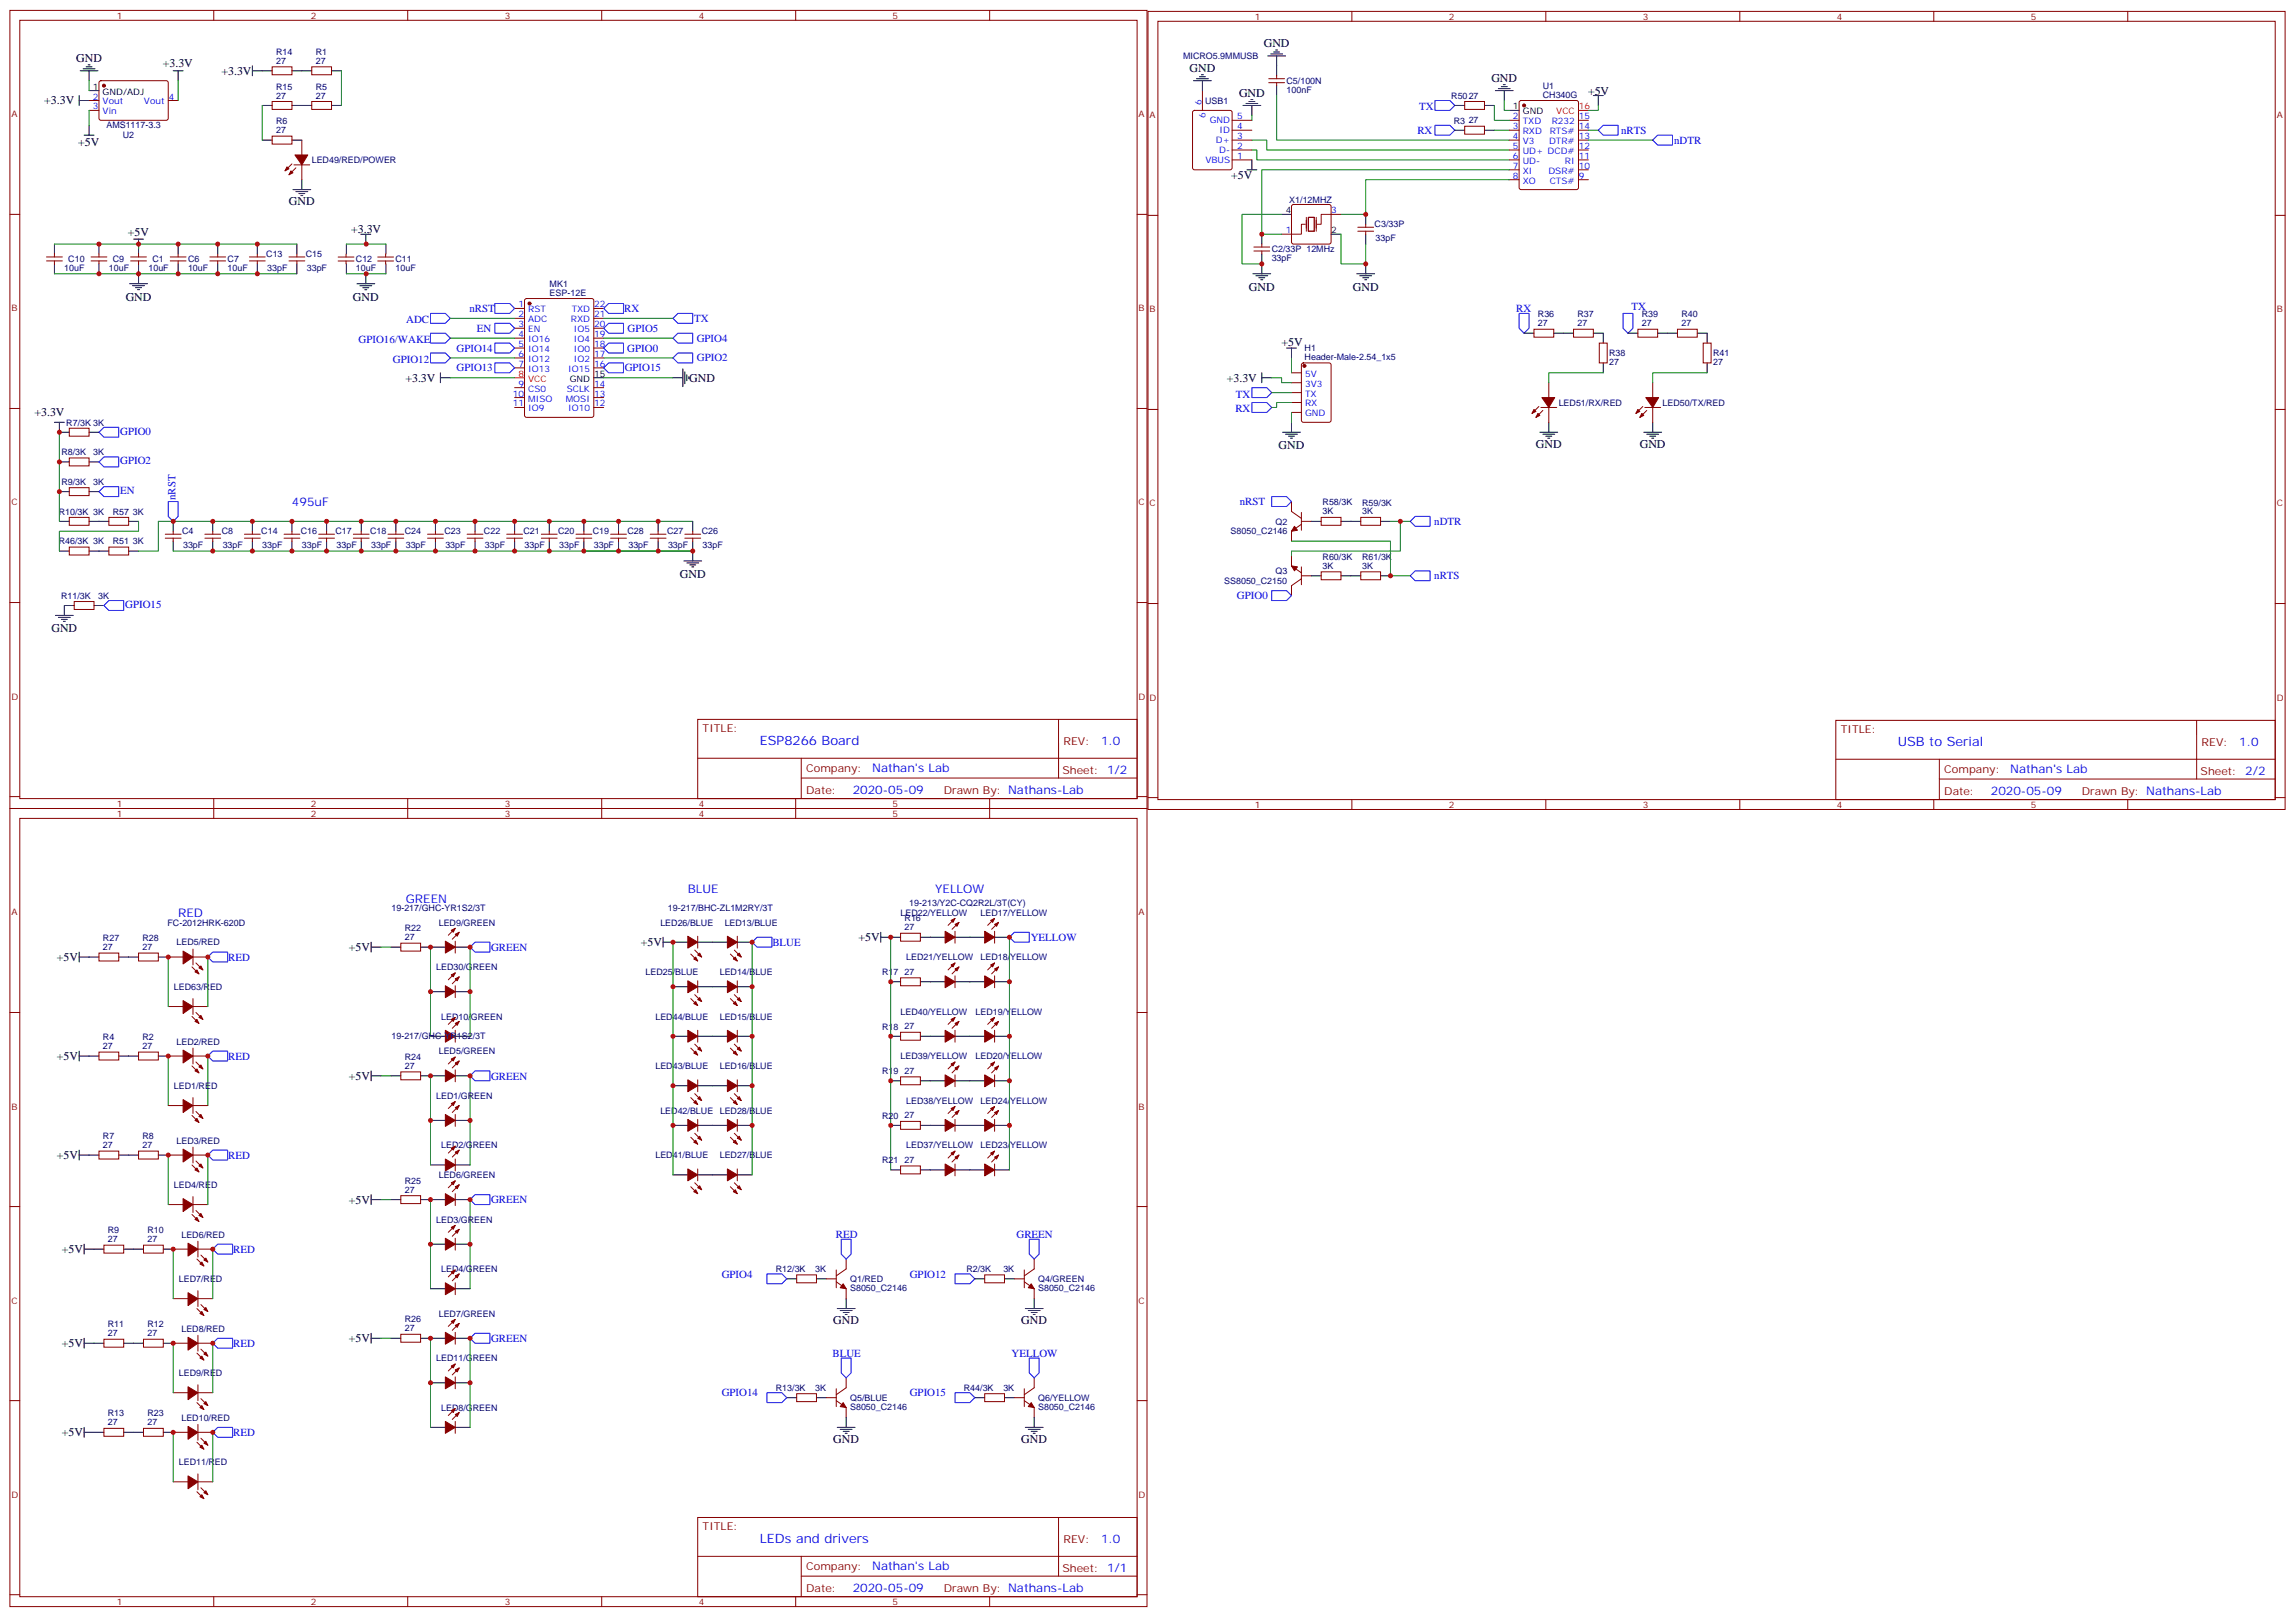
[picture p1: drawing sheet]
<svg xmlns="http://www.w3.org/2000/svg" width="818mm" height="576mm" viewBox="0 0 818 576" stroke-linecap="round" stroke-linejoin="round" font-family="sans-serif">
<defs><g id="words">
<g font-size="4.6" fill="#00f">
<text x="270.8" y="265.3">ESP8266 Board</text>
<text x="676.5" y="265.7">USB to Serial</text>
<text x="270.8" y="549.7">LEDs and drivers</text>
</g>
<g font-size="4.2">
<text x="450.5" y="16.7">GND</text>
<text x="27.2" y="22">GND</text>
<text x="58" y="24">+3.3V</text>
<text x="78.9" y="26.6">+3.3V</text>
<text x="424" y="25.6">GND</text>
<text x="531.6" y="29.1">GND</text>
<text x="441.7" y="34.4">GND</text>
<text x="566.1" y="33.7">+5V</text>
<text x="15.7" y="37.2">+3.3V</text>
<text x="27.9" y="52">+5V</text>
<text x="438.9" y="63.7">+5V</text>
<text x="103" y="73.2">GND</text>
<text x="125.2" y="83.1">+3.3V</text>
<text x="45.6" y="84.1">+5V</text>
<text x="44.8" y="107.2">GND</text>
<text x="125.8" y="107.2">GND</text>
<text x="445.2" y="103.5">GND</text>
<text x="482.2" y="103.5">GND</text>
<text x="456.8" y="123.3">+5V</text>
<text x="144.5" y="136">+3.3V</text>
<text x="245.7" y="136">GND</text>
<text x="437.3" y="136">+3.3V</text>
<text x="12.3" y="148.4">+3.3V</text>
<text x="455.8" y="160.1">GND</text>
<text x="547.5" y="159.6">GND</text>
<text x="584.6" y="159.6">GND</text>
<text x="242.4" y="205.9">GND</text>
<text x="18.3" y="225.3">GND</text>
<text x="306" y="335.3">+5V</text>
<text x="124.3" y="338.8">+5V</text>
<text x="228.4" y="337.1">+5V</text>
<text x="20.3" y="342.3">+5V</text>
<text x="20.3" y="377.6">+5V</text>
<text x="124.3" y="384.7">+5V</text>
<text x="20.3" y="412.9">+5V</text>
<text x="124.3" y="428.8">+5V</text>
<text x="22" y="446.4">+5V</text>
<text x="297" y="471.8">GND</text>
<text x="364.1" y="471.8">GND</text>
<text x="22" y="479.9">+5V</text>
<text x="124.3" y="478.2">+5V</text>
<text x="22" y="511.7">+5V</text>
<text x="297" y="514.2">GND</text>
<text x="364.1" y="514.2">GND</text>
</g>
<g font-size="4.2" fill="#00f">
<text x="104.1" y="180.4">495uF</text>
<text x="392.5" y="265.6">1.0</text>
<text x="798.2" y="265.9">1.0</text>
<text x="310.9" y="275.1">Nathan's Lab</text>
<text x="716.6" y="275.5">Nathan's Lab</text>
<text x="304" y="282.9">2020-05-09</text>
<text x="709.7" y="283.3">2020-05-09</text>
<text x="144.6" y="321.6">GREEN</text>
<text x="245.2" y="318">BLUE</text>
<text x="333.4" y="318">YELLOW</text>
<text x="63.5" y="326.8">RED</text>
<text x="392.5" y="549.9">1.0</text>
<text x="310.9" y="559.5">Nathan's Lab</text>
<text x="304" y="567.3">2020-05-09</text>
</g>
<g font-size="3.9" fill="#00f">
<text x="505.8" y="39.3">TX</text>
<text x="505.2" y="47.7">RX</text>
<text x="577.9" y="47.6">nRTS</text>
<text x="596.8" y="51.2">nDTR</text>
<text x="167.4" y="111.2">nRST</text>
<text x="222.5" y="111.1">RX</text>
<text x="540.5" y="111.1">RX</text>
<text x="581.6" y="110.6">TX</text>
<text x="144.8" y="115.2">ADC</text>
<text x="170" y="118.2">EN</text>
<text x="223.7" y="118.2">GPIO5</text>
<text x="247.4" y="114.7">TX</text>
<text x="127.8" y="122.2">GPIO16/WAKE</text>
<text x="162.7" y="125.3">GPIO14</text>
<text x="223.6" y="125.3">GPIO0</text>
<text x="248.4" y="121.7">GPIO4</text>
<text x="140" y="129.3">GPIO12</text>
<text x="248.4" y="128.8">GPIO2</text>
<text x="162.7" y="132.3">GPIO13</text>
<text x="222.7" y="132.3">GPIO15</text>
<text x="440.6" y="141.6">TX</text>
<text x="440.4" y="146.9">RX</text>
<text x="42.9" y="154.8">GPIO0</text>
<text x="42.9" y="165.4">GPIO2</text>
<text x="42.9" y="176">EN</text>
<text x="62.6" y="178.2" transform="rotate(-90 62.6 178.2)">nRST</text>
<text x="441.9" y="180">nRST</text>
<text x="511.3" y="187">nDTR</text>
<text x="511.3" y="206.4">nRTS</text>
<text x="440.9" y="213.5">GPIO0</text>
<text x="44.6" y="216.6">GPIO15</text>
<text x="367.4" y="335.1">YELLOW</text>
<text x="175.1" y="338.7">GREEN</text>
<text x="275.3" y="336.9">BLUE</text>
<text x="81.4" y="342.2">RED</text>
<text x="81.4" y="377.5">RED</text>
<text x="175.1" y="384.6">GREEN</text>
<text x="81.4" y="412.8">RED</text>
<text x="175.1" y="428.7">GREEN</text>
<text x="298" y="441">RED</text>
<text x="362.4" y="441">GREEN</text>
<text x="83.1" y="446.3">RED</text>
<text x="257.3" y="455.2">GPIO4</text>
<text x="324.3" y="455.2">GPIO12</text>
<text x="83.1" y="479.8">RED</text>
<text x="175.1" y="478.1">GREEN</text>
<text x="296.7" y="483.3">BLUE</text>
<text x="360.6" y="483.3">YELLOW</text>
<text x="257.3" y="497.5">GPIO14</text>
<text x="324.3" y="497.5">GPIO15</text>
<text x="83.1" y="511.6">RED</text>
</g>
<g font-size="3.9" fill="#800">
<text x="250.5" y="260.9">TITLE:</text>
<text x="656.2" y="261.2">TITLE:</text>
<text x="379.1" y="265.6">REV:</text>
<text x="784.8" y="265.9">REV:</text>
<text x="287.4" y="275.1">Company:</text>
<text x="378.7" y="275.7">Sheet: 1/2</text>
<text x="693.1" y="275.4">Company:</text>
<text x="784.4" y="276">Sheet: 2/2</text>
<text x="287.4" y="282.8">Date:</text>
<text x="336.4" y="282.8">Drawn By: Nathans-Lab</text>
<text x="693.1" y="283.1">Date:</text>
<text x="742.1" y="283.2">Drawn By: Nathans-Lab</text>
<text x="250.5" y="545.2">TITLE:</text>
<text x="379.1" y="549.9">REV:</text>
<text x="287.4" y="559.4">Company:</text>
<text x="378.7" y="560">Sheet: 1/1</text>
<text x="287.4" y="567.1">Date:</text>
<text x="336.4" y="567.2">Drawn By: Nathans-Lab</text>
</g>
<g font-size="3.2" fill="#800">
<text x="41.6" y="6.7">1</text>
<text x="110.8" y="6.7">2</text>
<text x="179.9" y="6.7">3</text>
<text x="249.1" y="6.7">4</text>
<text x="318.2" y="6.7">5</text>
<text x="447.3" y="7.1">1</text>
<text x="516.5" y="7.1">2</text>
<text x="585.6" y="7.1">3</text>
<text x="654.8" y="7.1">4</text>
<text x="723.9" y="7.1">5</text>
<text x="4.1" y="41.8">A</text>
<text x="405.9" y="41.8">A</text>
<text x="409.8" y="42.2">A</text>
<text x="811.6" y="42.2">A</text>
<text x="4.1" y="110.9">B</text>
<text x="405.9" y="110.9">B</text>
<text x="409.8" y="111.3">B</text>
<text x="811.6" y="111.3">B</text>
<text x="4.1" y="180.1">C</text>
<text x="405.9" y="180.1">C</text>
<text x="409.8" y="180.4">C</text>
<text x="811.6" y="180.4">C</text>
<text x="4.1" y="249.2">D</text>
<text x="405.9" y="249.2">D</text>
<text x="409.8" y="249.6">D</text>
<text x="811.6" y="249.6">D</text>
<text x="41.6" y="287.5">1</text>
<text x="110.8" y="287.5">2</text>
<text x="179.9" y="287.5">3</text>
<text x="249.1" y="287.5">4</text>
<text x="318.2" y="287.5">5</text>
<text x="447.3" y="287.9">1</text>
<text x="516.5" y="287.9">2</text>
<text x="585.6" y="287.9">3</text>
<text x="654.8" y="287.9">4</text>
<text x="723.9" y="287.9">5</text>
<text x="41.6" y="291">1</text>
<text x="110.8" y="291">2</text>
<text x="179.9" y="291">3</text>
<text x="249.1" y="291">4</text>
<text x="318.2" y="291">5</text>
<text x="4.1" y="326.1">A</text>
<text x="405.9" y="326.1">A</text>
<text x="4.1" y="395.3">B</text>
<text x="405.9" y="395.3">B</text>
<text x="4.1" y="464.4">C</text>
<text x="405.9" y="464.4">C</text>
<text x="4.1" y="533.6">D</text>
<text x="405.9" y="533.6">D</text>
<text x="41.6" y="571.9">1</text>
<text x="110.8" y="571.9">2</text>
<text x="179.9" y="571.9">3</text>
<text x="249.1" y="571.9">4</text>
<text x="318.2" y="571.9">5</text>
</g>
<g font-size="3.2" fill="#000080">
<text x="98.4" y="22.8">27</text>
<text x="98.4" y="19.6">R14</text>
<text x="112.5" y="22.8">27</text>
<text x="112.5" y="19.6">R1</text>
<text x="421.8" y="21">MICRO5.9MMUSB</text>
<text x="458.6" y="29.9">C5/100N</text>
<text x="98.4" y="35.1">27</text>
<text x="98.4" y="31.9">R15</text>
<text x="112.5" y="35.1">27</text>
<text x="112.5" y="31.9">R5</text>
<text x="458.6" y="33.1">100nF</text>
<text x="517.3" y="35.2">R5027</text>
<text x="550" y="34.7">CH340G</text>
<text x="550" y="31.8">U1</text>
<text x="429.6" y="37">USB1</text>
<text x="37.9" y="45.8">AMS1117-3.3</text>
<text x="98.4" y="47.4">27</text>
<text x="98.4" y="44.3">R6</text>
<text x="518.2" y="44">R3</text>
<text x="523.5" y="43.9">27</text>
<text x="43.8" y="49.3">U2</text>
<text x="111.1" y="58.1">LED49/RED/POWER</text>
<text x="459.6" y="72.2">X1/12MHZ</text>
<text x="490" y="81.1">C3/33P</text>
<text x="453.3" y="89.9">C2/33P 12MHz</text>
<text x="490.4" y="86">33pF</text>
<text x="24.4" y="93.4">C10</text>
<text x="40.2" y="93.4">C9</text>
<text x="54.3" y="93.4">C1</text>
<text x="67" y="93.4">C6</text>
<text x="81.1" y="93.4">C7</text>
<text x="94.9" y="91.6">C13</text>
<text x="109" y="91.6">C15</text>
<text x="126.9" y="93.5">C12</text>
<text x="141" y="93.5">C11</text>
<text x="453.3" y="93">33pF</text>
<text x="22.9" y="96.6">10uF</text>
<text x="38.8" y="96.6">10uF</text>
<text x="52.9" y="96.6">10uF</text>
<text x="67" y="96.6">10uF</text>
<text x="81.1" y="96.6">10uF</text>
<text x="95.2" y="96.6">33pF</text>
<text x="109.4" y="96.6">33pF</text>
<text x="126.9" y="96.6">10uF</text>
<text x="141" y="96.6">10uF</text>
<text x="195.9" y="105.3">ESP-12E</text>
<text x="195.9" y="102.1">MK1</text>
<text x="548.2" y="113.1">R36</text>
<text x="562.3" y="113.1">R37</text>
<text x="585.3" y="113.1">R39</text>
<text x="599.4" y="113.1">R40</text>
<text x="548.2" y="116.2">27</text>
<text x="562.3" y="116.2">27</text>
<text x="585.3" y="116.2">27</text>
<text x="599.4" y="116.2">27</text>
<text x="465.1" y="125.1">H1</text>
<text x="465.1" y="128.2">Header-Male-2.54_1x5</text>
<text x="573.6" y="130.1">27</text>
<text x="573.6" y="126.9">R38</text>
<text x="610.7" y="130.1">27</text>
<text x="610.7" y="126.9">R41</text>
<text x="555.6" y="144.5">LED51/RX/RED</text>
<text x="592.7" y="144.5">LED50/TX/RED</text>
<text x="23.6" y="151.6">R7/3K 3K</text>
<text x="21.9" y="162.2">R8/3K</text>
<text x="33.3" y="162.2">3K</text>
<text x="21.9" y="172.8">R9/3K</text>
<text x="33.3" y="172.8">3K</text>
<text x="21" y="183.4">R10/3K 3K</text>
<text x="40.2" y="183.4">R57</text>
<text x="47.4" y="183.4">3K</text>
<text x="471.5" y="183.3">3K</text>
<text x="471.5" y="180.1">R58/3K</text>
<text x="485.6" y="183.3">3K</text>
<text x="485.6" y="180.1">R59/3K</text>
<text x="64.9" y="190.4">C4</text>
<text x="79" y="190.4">C8</text>
<text x="93.1" y="190.4">C14</text>
<text x="107.3" y="190.4">C16</text>
<text x="119.6" y="190.4">C17</text>
<text x="131.9" y="190.4">C18</text>
<text x="144.3" y="190.4">C24</text>
<text x="158.4" y="190.4">C23</text>
<text x="172.5" y="190.4">C22</text>
<text x="186.6" y="190.4">C21</text>
<text x="199" y="190.4">C20</text>
<text x="211.3" y="190.4">C19</text>
<text x="223.7" y="190.4">C28</text>
<text x="237.8" y="190.4">C27</text>
<text x="250.1" y="190.4">C26</text>
<text x="438.7" y="190.1">S8050_C2146</text>
<text x="454.7" y="186.9">Q2</text>
<text x="21" y="194">R46/3K 3K</text>
<text x="40.2" y="194">R51</text>
<text x="47.4" y="194">3K</text>
<text x="65.3" y="195.4">33pF</text>
<text x="79.4" y="195.4">33pF</text>
<text x="93.5" y="195.4">33pF</text>
<text x="107.6" y="195.4">33pF</text>
<text x="119.9" y="195.4">33pF</text>
<text x="132.3" y="195.4">33pF</text>
<text x="144.6" y="195.4">33pF</text>
<text x="158.7" y="195.4">33pF</text>
<text x="172.9" y="195.4">33pF</text>
<text x="187" y="195.4">33pF</text>
<text x="199.3" y="195.4">33pF</text>
<text x="211.7" y="195.4">33pF</text>
<text x="224" y="195.4">33pF</text>
<text x="238.1" y="195.4">33pF</text>
<text x="250.5" y="195.4">33pF</text>
<text x="471.5" y="202.7">3K</text>
<text x="471.5" y="199.5">R60/3K</text>
<text x="485.6" y="202.7">3K</text>
<text x="485.6" y="199.5">R61/3K</text>
<text x="436.4" y="208.1">SS8050_C2150</text>
<text x="454.6" y="204.6">Q3</text>
<text x="21.8" y="213.3">R11/3K</text>
<text x="35" y="213.4">3K</text>
<text x="324.1" y="322.7">19-213/Y2C-CQ2R2L/3T(CY)</text>
<text x="59.7" y="329.8">FC-2012HRK-620D</text>
<text x="139.6" y="324.5">19-217/GHC-YR1S2/3T</text>
<text x="156.4" y="329.8">LED9/GREEN</text>
<text x="235.4" y="329.8">LED26/BLUE</text>
<text x="238.1" y="324.5">19-217/BHC-ZL1M2RY/3T</text>
<text x="258.3" y="329.8">LED13/BLUE</text>
<text x="321" y="326.2">LED22/YELLOW</text>
<text x="322.4" y="328.3">R16</text>
<text x="349.5" y="326.3">LED17/YELLOW</text>
<text x="36.7" y="335.3">R27</text>
<text x="50.8" y="335.3">R28</text>
<text x="144.3" y="335">27</text>
<text x="144.3" y="331.8">R22</text>
<text x="322.4" y="331.4">27</text>
<text x="36.7" y="338.5">27</text>
<text x="50.8" y="338.5">27</text>
<text x="62.9" y="336.8">LED5/RED</text>
<text x="155.5" y="345.6">LED30/GREEN</text>
<text x="230.1" y="347.4">LED25/BLUE</text>
<text x="256.6" y="347.4">LED14/BLUE</text>
<text x="314.5" y="347.4">R17</text>
<text x="322.4" y="347.3">27</text>
<text x="323" y="342.1">LED21/YELLOW</text>
<text x="349.5" y="342.1">LED18/YELLOW</text>
<text x="62" y="352.7">LED63/RED</text>
<text x="157.2" y="363.3">LED10/GREEN</text>
<text x="233.6" y="363.3">LED44/BLUE</text>
<text x="256.6" y="363.3">LED15/BLUE</text>
<text x="321" y="361.5">LED40/YELLOW</text>
<text x="347.7" y="361.5">LED19/YELLOW</text>
<text x="36.7" y="370.6">R4</text>
<text x="50.8" y="370.6">R2</text>
<text x="139.6" y="370.3">19-217/GHC-YR1S2/3T</text>
<text x="314.5" y="366.8">R18</text>
<text x="322.4" y="366.7">27</text>
<text x="36.7" y="373.8">27</text>
<text x="50.8" y="373.8">27</text>
<text x="62.9" y="372.1">LED2/RED</text>
<text x="144.3" y="377.6">R24</text>
<text x="156.4" y="375.6">LED5/GREEN</text>
<text x="321" y="377.4">LED39/YELLOW</text>
<text x="347.7" y="377.4">LED20/YELLOW</text>
<text x="144.3" y="380.8">27</text>
<text x="233.6" y="380.9">LED43/BLUE</text>
<text x="256.6" y="380.9">LED16/BLUE</text>
<text x="314.5" y="382.7">R19</text>
<text x="322.4" y="382.6">27</text>
<text x="62" y="388">LED1/RED</text>
<text x="155.5" y="391.5">LED1/GREEN</text>
<text x="323" y="393.3">LED38/YELLOW</text>
<text x="349.5" y="393.3">LED24/YELLOW</text>
<text x="235.4" y="396.8">LED42/BLUE</text>
<text x="256.6" y="396.8">LED28/BLUE</text>
<text x="314.5" y="398.6">R20</text>
<text x="322.4" y="398.5">27</text>
<text x="36.7" y="405.9">R7</text>
<text x="50.8" y="405.9">R8</text>
<text x="62.9" y="407.4">LED3/RED</text>
<text x="36.7" y="409">27</text>
<text x="50.8" y="409">27</text>
<text x="157.2" y="409.1">LED2/GREEN</text>
<text x="233.6" y="412.7">LED41/BLUE</text>
<text x="256.6" y="412.7">LED27/BLUE</text>
<text x="323" y="409.1">LED37/YELLOW</text>
<text x="349.5" y="409.1">LED23/YELLOW</text>
<text x="156.4" y="419.7">LED6/GREEN</text>
<text x="314.5" y="414.4">R21</text>
<text x="322.4" y="414.3">27</text>
<text x="62" y="423.3">LED4/RED</text>
<text x="144.3" y="424.9">27</text>
<text x="144.3" y="421.7">R25</text>
<text x="155.5" y="435.6">LED3/GREEN</text>
<text x="38.5" y="442.6">27</text>
<text x="38.5" y="439.4">R9</text>
<text x="52.6" y="442.6">27</text>
<text x="52.6" y="439.4">R10</text>
<text x="64.7" y="440.9">LED6/RED</text>
<text x="157.2" y="453.2">LED4/GREEN</text>
<text x="276.6" y="453.2">R12/3K</text>
<text x="290.6" y="453.2">3K</text>
<text x="344.5" y="453.2">R2/3K</text>
<text x="357.7" y="453.2">3K</text>
<text x="63.8" y="456.8">LED7/RED</text>
<text x="303" y="459.8">S8050_C2146</text>
<text x="303" y="456.7">Q1/RED</text>
<text x="370.1" y="459.8">S8050_C2146</text>
<text x="370.1" y="456.7">Q4/GREEN</text>
<text x="38.5" y="472.9">R11</text>
<text x="52.6" y="472.9">R12</text>
<text x="144.3" y="471.1">R26</text>
<text x="156.4" y="469.1">LED7/GREEN</text>
<text x="38.5" y="476.1">27</text>
<text x="52.6" y="476.1">27</text>
<text x="64.7" y="474.4">LED8/RED</text>
<text x="144.3" y="474.3">27</text>
<text x="155.5" y="485">LED11/GREEN</text>
<text x="63.8" y="490.3">LED9/RED</text>
<text x="276.6" y="495.6">R13/3K</text>
<text x="290.6" y="495.6">3K</text>
<text x="343.6" y="495.6">R44/3K</text>
<text x="357.7" y="495.6">3K</text>
<text x="157.2" y="502.6">LED8/GREEN</text>
<text x="303" y="502.2">S8050_C2146</text>
<text x="303" y="499">Q5/BLUE</text>
<text x="370.1" y="502.2">S8050_C2146</text>
<text x="370.1" y="499">Q6/YELLOW</text>
<text x="38.5" y="507.8">27</text>
<text x="38.5" y="504.6">R13</text>
<text x="52.6" y="507.8">27</text>
<text x="52.6" y="504.6">R23</text>
<text x="64.7" y="506.2">LED10/RED</text>
<text x="63.8" y="522.1">LED11/RED</text>
</g>
<g font-size="3.2">
<text x="33.1" y="31.9">1</text>
<text x="36.6" y="33.7">GND/ADJ</text>
<text x="539.3" y="39">1</text>
<text x="542.8" y="40.7">GND</text>
<text x="458.4" y="76">4</text>
<text x="474.5" y="83.1">2</text>
<text x="203.1" y="136">GND</text>
<text x="211.8" y="134.2">15</text>
</g>
<g font-size="3.2" fill="#00f">
<text x="33.1" y="35.5">2</text>
<text x="60.1" y="35.5">4</text>
<text x="33.1" y="39">3</text>
<text x="36.6" y="37.2">Vout</text>
<text x="36.6" y="40.7">Vin</text>
<text x="51.3" y="37.2">Vout</text>
<text x="428.3" y="37.6" transform="rotate(-90 428.3 37.6)">6</text>
<text x="429.7" y="42.1" transform="rotate(-90 429.7 42.1)">6</text>
<text x="431.2" y="43.9">GND</text>
<text x="434.7" y="47.4">ID</text>
<text x="441" y="46">4</text>
<text x="441" y="42.5">5</text>
<text x="539.3" y="42.5">2</text>
<text x="539.3" y="46">3</text>
<text x="542.8" y="44.3">TXD</text>
<text x="542.8" y="47.8">RXD</text>
<text x="552.4" y="47.8">RTS#</text>
<text x="553.1" y="44.3">R232</text>
<text x="562.9" y="46">14</text>
<text x="562.9" y="42.5">15</text>
<text x="433.5" y="51">D+</text>
<text x="441" y="53.1">2</text>
<text x="441" y="49.6">3</text>
<text x="539.3" y="49.6">4</text>
<text x="539.3" y="53.1">5</text>
<text x="542.8" y="51.3">V3</text>
<text x="552.2" y="51.3">DTR#</text>
<text x="562.9" y="53.1">12</text>
<text x="562.9" y="49.6">13</text>
<text x="429.7" y="58">VBUS</text>
<text x="434.6" y="54.5">D-</text>
<text x="441" y="56.6">1</text>
<text x="539.3" y="56.6">6</text>
<text x="542.8" y="54.9">UD+ DCD#</text>
<text x="542.8" y="58.4">UD-</text>
<text x="557.8" y="58.4">RI</text>
<text x="562.9" y="56.6">11</text>
<text x="539.3" y="60.1">7</text>
<text x="539.3" y="63.7">8</text>
<text x="542.8" y="61.9">XI</text>
<text x="542.8" y="65.4">XO</text>
<text x="552" y="61.9">DSR#</text>
<text x="552.4" y="65.4">CTS#</text>
<text x="562.9" y="63.7">9</text>
<text x="562.9" y="60.1">10</text>
<text x="474.5" y="76">3</text>
<text x="458.4" y="83.1">1</text>
<text x="184.8" y="109.5">1</text>
<text x="184.8" y="113.1">2</text>
<text x="188.3" y="111.3">RST</text>
<text x="203.8" y="111.3">TXD</text>
<text x="211.8" y="113.1">21</text>
<text x="211.8" y="109.5">22</text>
<text x="184.8" y="116.6">3</text>
<text x="188.3" y="114.8">ADC</text>
<text x="188.3" y="118.4">EN</text>
<text x="203.5" y="114.8">RXD</text>
<text x="204.5" y="118.4">IO5</text>
<text x="211.8" y="116.6">20</text>
<text x="184.8" y="120.1">4</text>
<text x="184.8" y="123.6">5</text>
<text x="188.3" y="121.9">IO16</text>
<text x="188.3" y="125.4">IO14</text>
<text x="204.5" y="125.4">IO0</text>
<text x="204.5" y="121.9">IO4</text>
<text x="211.8" y="123.6">18</text>
<text x="211.8" y="120.1">19</text>
<text x="184.8" y="127.2">6</text>
<text x="184.8" y="130.7">7</text>
<text x="188.3" y="128.9">IO12</text>
<text x="204.5" y="128.9">IO2</text>
<text x="211.8" y="130.7">16</text>
<text x="211.8" y="127.2">17</text>
<text x="184.8" y="137.8">9</text>
<text x="188.3" y="132.5">IO13</text>
<text x="202.5" y="132.5">IO15</text>
<text x="211.8" y="137.8">14</text>
<text x="465.2" y="134.2">5V</text>
<text x="465.2" y="137.8">3V3</text>
<text x="182.8" y="141.3">10</text>
<text x="188.3" y="139.5">CS0</text>
<text x="188.3" y="143.1">MISO</text>
<text x="201.7" y="143.1">MOSI</text>
<text x="202" y="139.5">SCLK</text>
<text x="211.8" y="141.3">13</text>
<text x="465.2" y="141.3">TX</text>
<text x="182.8" y="144.8">11</text>
<text x="188.3" y="146.6">IO9</text>
<text x="202.5" y="146.6">IO10</text>
<text x="211.8" y="144.8">12</text>
<text x="465.2" y="144.8">RX</text>
<text x="465.2" y="148.3">GND</text>
</g>
<g font-size="3.2" fill="#f00">
<text x="554.8" y="40.7">VCC</text>
<text x="562.9" y="39">16</text>
<text x="184.8" y="134.2">8</text>
<text x="188.3" y="136">VCC</text>
</g>
</g></defs>
<g fill="none" stroke="#870000" stroke-width=".36">
<path d="M3.5 3.7h405.4v284.3h-405.4zM7.1 7.2h398.2v277.3h-398.2zM76.2 3.7v3.5M145.3 3.7v3.5M214.5 3.7v3.5M283.6 3.7v3.5M352.8 3.7v3.5M409.2 4.1h405.4v284.3h-405.4zM412.7 7.6h398.3v277.3h-398.3zM481.9 4.1v3.5M551 4.1v3.5M620.2 4.1v3.5"/>
<path d="M689.3 4.1v3.5M758.5 4.1v3.5M31.7 35.8h3.6M31.7 39.3h3.6M35.5 29l.5-.2h23.5l.5 .7-.1 12.9-.6 .5-23.6-.1-.4-.6v-12.7zM60 35.8h3.5M97 23.8h7.1v2.8h-7.1zM97 36.2h7.1v2.8h-7.1zM111.1 23.8h7.1v2.8h-7.1zM111.1 36.2h7.1v2.8h-7.1zM425.3 39.5l.5-.2h12.7l.7 .5v20l-.5 .6-12.9 .1-.6-.5-.1-20zM428.6 32.3v7"/>
<path d="M452.3 29.5h5.6M452.3 28h5.6M455.1 27v1M455.1 29.5v1M522.1 36.2h7.1v2.8h-7.1zM541.7 36l.5-.2h19.8l.6 .4 .1 30.7-.5 .6-20 .1-.6-.5-.1-30.6zM97 48.5h7.1v2.8h-7.1zM104.1 58.4l-2.5 2.5M104.8 58.7h5.6M105.5 59.8l-2.5 2.5M107.6 49.9v5.3M107.6 58.7v5.3"/>
<path d="M439.2 42.9h7.1M439.2 46.4h7.1M439.2 49.9h7.1M439.2 53.4h7.1M439.2 57h7.1M522.1 45h7.1v2.8h-7.1zM538 42.9h3.5M538 46.4h3.5M538 49.9h3.5M538 53.4h3.5M538 57h3.5M562.7 42.9h3.5"/>
<path d="M562.7 46.4h3.5M562.7 49.9h3.5M562.7 53.4h3.5M562.7 57h3.5M3.5 76.4h3.6M405.3 76.4h3.6M409.2 76.7h3.5M460.6 73.1l.5-.3h12.7l.5 .3 .2 .5v12.7l-.2 .5-.5 .2h-12.7l-.5-.3-.2-.4v-12.7zM474.5 76.4h3.5M486.8 79.9v1.1M538 60.5h3.5M538 64h3.5"/>
<path d="M562.7 60.5h3.5M562.7 64h3.5M811 76.7h3.6M16.6 93h5.6M16.6 91.5h5.6M19.4 90.5v1M19.4 93v1M32.5 93h5.6M32.5 91.5h5.6M35.3 90.5v1M35.3 93v1M46.6 93h5.6"/>
<path d="M46.6 91.5h5.6M49.4 90.5v1M49.4 93v1M60.7 93h5.6M60.7 91.5h5.6M63.5 90.5v1M63.5 93v1M74.8 93h5.6M74.8 91.5h5.6M77.6 90.5v1M77.6 93v1M88.9 93h5.6"/>
<path d="M88.9 91.5h5.6M91.7 90.5v1M91.7 93v1M103 93h5.7M103 91.5h5.7M105.8 90.5v1M105.8 93v1M120.5 93h5.7M120.5 91.6h5.7M123.4 90.5v1.1M123.4 93v1M134.6 93h5.7"/>
<path d="M134.6 91.6h5.7M137.5 90.5v1.1M137.5 93v1M447 89.4h5.6M447 88h5.6M449.8 87v1M449.8 89.4v1.1M456.8 83.4h3.6M484 82.4h5.7M484 81h5.7M486.8 82.4v1M183.4 109.9h3.6"/>
<path d="M183.4 113.4h3.6M183.4 116.9h3.6M187.2 106.6l.5-.2h23.3l.6 .4 .1 41.2-.5 .6-23.5 .1-.7-.5v-41.1zM211.7 109.9h3.5M211.7 113.4h3.5M211.7 116.9h3.5M546.8 117.3h7.1v2.8h-7.1zM560.9 117.3h7.1v2.8h-7.1zM583.8 117.3h7.1v2.8h-7.1zM598 117.3h7v2.8h-7zM183.4 120.5h3.6M183.4 124h3.6"/>
<path d="M183.4 127.5h3.6M183.4 131.1h3.6M183.4 138.1h3.6M211.7 120.5h3.5M211.7 124h3.5M211.7 127.5h3.5M211.7 131.1h3.5M211.7 138.1h3.5M460.4 132.8h3.5M460.4 136.3h3.5M460.4 139.9h3.5M464.1 129.5l.5-.2h9.2l.6 .4 .1 20.1-.5 .6-9.4 .1-.6-.5-.1-20z"/>
<path d="M552.1 136.3v5.3M570.1 122.2h2.8v7.1h-2.8zM589.1 136.3v5.3M607.1 122.2h2.9v7.1h-2.9zM3.5 145.5h3.6M24.7 152.6h7v2.8h-7zM183.4 141.6h3.6M183.4 145.2h3.6M211.7 141.6h3.5M211.7 145.2h3.5M405.3 145.5h3.6M409.2 145.9h3.5"/>
<path d="M460.4 143.4h3.5M460.4 146.9h3.5M548.6 144.8l-2.5 2.5M549.3 145.2h5.6M550 146.2l-2.5 2.5M552.1 145.2v5.3M585.6 144.8l-2.5 2.5M586.3 145.2h5.7M587 146.2l-2.4 2.5M589.1 145.2v5.3M811 145.9h3.6M24.7 163.2h7v2.8h-7z"/>
<path d="M24.7 173.7h7v2.9h-7zM460.4 178.7v3.5l3.5 2.5M24.7 184.3h7v2.8h-7zM24.7 194.9h7v2.8h-7zM38.8 184.3h7.1v2.8h-7.1zM38.8 194.9h7.1v2.8h-7.1zM58.9 191.7h5.7M58.9 190.3h5.7M61.7 189.3v1M61.7 191.7v1.1M73 191.7h5.7M73 190.3h5.7"/>
<path d="M75.8 189.3v1M75.8 191.7v1.1M87.1 191.7h5.7M87.1 190.3h5.7M90 189.3v1M90 191.7v1.1M101.2 191.7h5.7M101.2 190.3h5.7M104.1 189.3v1M104.1 191.7v1.1M113.6 191.7h5.6M113.6 190.3h5.6"/>
<path d="M116.4 189.3v1M116.4 191.7v1.1M125.9 191.7h5.7M125.9 190.3h5.7M128.8 189.3v1M128.8 191.7v1.1M138.3 191.7h5.6M138.3 190.3h5.6M141.1 189.3v1M141.1 191.7v1.1M152.4 191.7h5.6M152.4 190.3h5.6"/>
<path d="M155.2 189.3v1M155.2 191.7v1.1M166.5 191.7h5.7M166.5 190.3h5.7M169.3 189.3v1M169.3 191.7v1.1M180.6 191.7h5.7M180.6 190.3h5.7M183.4 189.3v1M183.4 191.7v1.1M193 191.7h5.6M193 190.3h5.6"/>
<path d="M195.8 189.3v1M195.8 191.7v1.1M205.3 191.7h5.7M205.3 190.3h5.7M208.1 189.3v1M208.1 191.7v1.1M217.7 191.7h5.6M217.7 190.3h5.6M220.5 189.3v1M220.5 191.7v1.1M231.8 191.7h5.6M231.8 190.3h5.6"/>
<path d="M234.6 189.3v1M234.6 191.7v1.1M244.1 191.7h5.7M244.1 190.3h5.7M246.9 189.3v1M246.9 191.7v1.1M460.4 198.1v3.5l3.5 2.5M463.9 186.8l-3.5 2.5v3.5M463.9 185.7h3.5M463.9 182.6v6.3M471 184.3h7v2.8h-7zM485.1 184.3h7v2.8h-7z"/>
<path d="M3.5 214.7h3.6M26.5 214.3h7v2.8h-7zM405.3 214.7h3.6M409.2 215h3.5M463.9 206.2l-3.5 2.5v3.5M463.9 202v6.3M463.9 205.1h3.5M471 203.7h7v2.9h-7zM485.1 203.7h7v2.9h-7zM811 215h3.6M248.7 256.3h156.6v28.2h-156.6zM377.3 256.3v20.9"/>
<path d="M654.4 256.6h156.6v28.3h-156.6zM783 256.7v20.8M248.7 270.1h156.5M285.6 277.2h119.6M285.6 270.1v14.2M654.4 270.5h156.5M691.3 277.5h119.6M691.3 270.5v14.1M3.5 288h405.4v284.4h-405.4zM3.5 283.8h3.6M7.1 291.6h398.2v277.3h-398.2zM76.2 284.5v7.1"/>
<path d="M145.3 284.5v7.1M214.5 284.5v7.1M283.6 284.5v7.1M352.8 284.5v7.1M405.3 283.8h3.6M409.2 284.2h3.5M481.9 284.9v3.5M551 284.9v3.5M620.2 284.9v3.5M689.3 284.9v3.5M758.5 284.9v3.5M811 284.2h3.6"/>
<path d="M35.3 339.5h7v2.9h-7zM49.4 339.5h7v2.9h-7zM68.8 338.1v5.7M142.9 336h7v2.8h-7zM162.3 330.7l-2.5 2.5M162.3 335.3v4.2M163.7 332.1l-2.5 2.5M246.2 339.9l2.5 2.5M247.6 338.5l2.5 2.5M248.7 333.6v4.2M260.3 339.9l2.5 2.5M261.8 338.5l2.4 2.5"/>
<path d="M262.8 333.6v4.2M321 332.5h7.1v2.8h-7.1zM340.4 331.8v4.2M340.4 327.2l-2.4 2.5M341.8 328.6l-2.4 2.5M354.5 327.2l-2.4 2.5M354.5 331.8v4.2M356 328.6l-2.5 2.5M60 341h5.3M60 358.6h5.3M68.4 344.5l2.5 2.5M68.8 341h5.3"/>
<path d="M68.8 355.8v5.6M68.8 358.6h5.3M69.8 343.1l2.5 2.4M162.3 351.2v4.2M162.3 346.6l-2.5 2.5M163.7 348l-2.5 2.5M246.2 355.8l2.5 2.4M247.6 354.4l2.5 2.4M248.7 349.4v4.3M260.3 355.8l2.5 2.4M261.8 354.4l2.4 2.4M262.8 349.4v4.3"/>
<path d="M321 348.4h7.1v2.8h-7.1zM340.4 343.1l-2.4 2.4M340.4 347.7v4.2M341.8 344.5l-2.4 2.5M354.5 347.7v4.2M354.5 343.1l-2.4 2.4M356 344.5l-2.5 2.5M3.5 360.7h3.6M35.3 374.8h7v2.8h-7zM49.4 374.8h7v2.8h-7zM60 376.2h5.3M68.4 362.1l2.5 2.5"/>
<path d="M68.4 379.8l2.5 2.4M68.8 373.4v5.7M68.8 376.2h5.3M69.8 360.7l2.5 2.5M69.8 378.4l2.5 2.4M162.3 367.1v4.2M162.3 362.5l-2.5 2.4M162.3 376.6l-2.5 2.5M163.7 363.9l-2.5 2.5M163.7 378l-2.5 2.5M246.2 373.4l2.5 2.5M247.6 372l2.5 2.5"/>
<path d="M248.7 367.1v4.2M260.3 373.4l2.5 2.5M261.8 372l2.4 2.5M262.8 367.1v4.2M321 367.8h7.1v2.8h-7.1zM340.4 367.1v4.2M340.4 378.4l-2.4 2.4M340.4 362.5l-2.4 2.4M341.8 379.8l-2.4 2.4M341.8 363.9l-2.4 2.5M354.5 367.1v4.2M354.5 362.5l-2.4 2.4"/>
<path d="M354.5 378.4l-2.4 2.4M356 363.9l-2.5 2.5M356 379.8l-2.5 2.4M405.3 360.7h3.6M60 393.9h5.3M68.4 397.4l2.5 2.5M68.8 391.1v5.6M68.8 393.9h5.3M69.8 396l2.5 2.5M142.9 381.9h7v2.8h-7zM162.3 381.2v4.2M162.3 397.1v4.2"/>
<path d="M162.3 392.5l-2.5 2.4M163.7 393.9l-2.5 2.4M246.2 391.1l2.5 2.4M247.6 389.6l2.5 2.5M248.7 384.7v4.2M248.7 398.8v4.2M260.3 391.1l2.5 2.4M261.8 389.6l2.4 2.5M262.8 384.7v4.2M262.8 398.8v4.2M321 383.6h7.1v2.9h-7.1zM321 399.5h7.1v2.8h-7.1z"/>
<path d="M340.4 382.9v4.3M340.4 398.8v4.2M340.4 394.2l-2.4 2.5M341.8 395.6l-2.4 2.5M354.5 382.9v4.3M354.5 398.8v4.2M354.5 394.2l-2.4 2.5M356 395.6l-2.5 2.5M35.3 410.1h7v2.8h-7zM49.4 410.1h7v2.8h-7zM60 411.5h5.3M68.4 415l2.5 2.5"/>
<path d="M68.8 408.7v5.6M68.8 411.5h5.3M69.8 413.6l2.5 2.5M162.3 412.9v4.3M162.3 408.3l-2.5 2.5M163.7 409.8l-2.5 2.4M246.2 405.2l2.5 2.4M247.6 403.8l2.5 2.4M248.7 416.5v4.2M260.3 405.2l2.5 2.4M261.8 403.8l2.4 2.4M262.8 416.5v4.2"/>
<path d="M321 415.4h7.1v2.8h-7.1zM340.4 414.7v4.2M340.4 410.1l-2.4 2.5M341.8 411.5l-2.4 2.5M354.5 414.7v4.2M354.5 410.1l-2.4 2.5M356 411.5l-2.5 2.5M3.5 429.9h3.6M60 429.2h5.3M68.4 432.7l2.5 2.5M68.8 426.3v5.7M68.8 429.2h5.3"/>
<path d="M69.8 431.3l2.5 2.4M142.9 426h7v2.8h-7zM162.3 425.3v4.2M162.3 436.6l-2.5 2.4M162.3 420.7l-2.5 2.5M163.7 438l-2.5 2.4M163.7 422.1l-2.5 2.5M246.2 422.8l2.5 2.5M247.6 421.4l2.5 2.5M260.3 422.8l2.5 2.5M261.8 421.4l2.4 2.5M405.3 429.9h3.6"/>
<path d="M37 443.6h7.1v2.8h-7.1zM51.2 443.6h7v2.8h-7zM61.7 445h5.3M70.2 448.6l2.5 2.4M70.6 445h5.2M70.6 442.2v5.7M70.6 459.8v5.7M71.6 447.1l2.5 2.5M162.3 441.1v4.3M162.3 457v4.3M162.3 452.4l-2.5 2.5M163.7 453.8l-2.5 2.5"/>
<path d="M284 454.2h7v2.8h-7zM294.6 455.6h3.5M298.1 456.7l3.5 2.4v3.6M298.1 452.4v6.4M301.6 448.6v3.5l-3.5 2.5M351 454.2h7.1v2.8h-7.1zM361.6 455.6h3.5M365.1 456.7l3.6 2.4v3.6M365.1 452.4v6.4M368.7 448.6v3.5l-3.6 2.5M37 477.1h7.1v2.9h-7.1zM51.2 477.1h7v2.9h-7z"/>
<path d="M61.7 462.7h5.3M61.7 478.5h5.3M70.2 466.2l2.5 2.5M70.6 475.7v5.7M70.6 462.7h5.2M70.6 478.5h5.2M71.6 464.8l2.5 2.5M142.9 475.4h7v2.8h-7zM162.3 474.7v4.2M162.3 470.1l-2.5 2.4M163.7 471.5l-2.5 2.5M3.5 499h3.6"/>
<path d="M61.7 496.2h5.3M70.2 482.1l2.5 2.4M70.2 499.7l2.5 2.5M70.6 493.4v5.6M70.6 496.2h5.2M71.6 480.7l2.5 2.4M71.6 498.3l2.5 2.5M162.3 490.5v4.3M162.3 486l-2.5 2.4M163.7 487.4l-2.5 2.4M284 496.5h7v2.9h-7zM294.6 497.9h3.5"/>
<path d="M298.1 499l3.5 2.5v3.5M298.1 494.8v6.3M301.6 490.9v3.5l-3.5 2.5M351 496.5h7.1v2.9h-7.1zM361.6 497.9h3.5M365.1 499l3.6 2.5v3.5M365.1 494.8v6.3M368.7 490.9v3.5l-3.6 2.5M405.3 499h3.6M37 508.9h7.1v2.8h-7.1zM51.2 508.9h7v2.8h-7zM61.7 510.3h5.3"/>
<path d="M70.2 513.8l2.5 2.5M70.6 507.5v5.6M70.6 510.3h5.2M71.6 512.4l2.5 2.5M162.3 506.4v4.2M162.3 501.8l-2.5 2.5M163.7 503.2l-2.5 2.5M61.7 527.9h5.3M70.2 531.5l2.5 2.4M70.6 525.1v5.7M70.6 527.9h5.2M71.6 530l2.5 2.5"/>
<path d="M248.7 540.6h156.6v28.3h-156.6zM248.7 554.5h156.5M285.6 554.5v14.1M377.3 540.7v20.8M3.5 568.1h3.6M76.2 568.9v3.5M145.3 568.9v3.5M214.5 568.9v3.5M283.6 568.9v3.5M285.6 561.5h119.6M352.8 568.9v3.5M405.3 568.1h3.6"/>
</g>
<g fill="#870000" stroke="#870000" stroke-width=".36">
<path d="M70.9 344.8l.7-.7 .7 1.4z"/>
<path d="M69.5 346.3l.7-.8 .7 1.5z"/>
<path d="M65.3 338.8l3.5 2.2-3.5 2.4z"/>
<path d="M158.7 335.3l3.6 2.1-3.6 2.1z"/>
<path d="M162.3 332.8l1.4-.7-.7 1.5z"/>
<path d="M160.9 331.4l1.4-.7-.7 1.4z"/>
<path d="M158.7 367.1l3.6 2.1-3.6 2.1z"/>
<path d="M162.3 364.6l1.4-.7-.7 1.4z"/>
<path d="M160.9 363.2l1.4-.7-.7 1.4z"/>
<path d="M259.3 333.6l3.5 2.1-3.5 2.1z"/>
<path d="M262.8 340.3l.7-.8 .7 1.5z"/>
<path d="M261.4 341.7l.7-.7 .7 1.4z"/>
<path d="M259.3 349.4l3.5 2.1-3.5 2.2z"/>
<path d="M262.8 356.1l.7-.7 .7 1.4z"/>
<path d="M261.4 357.5l.7-.7 .7 1.4z"/>
<path d="M259.3 367.1l3.5 2.1-3.5 2.1z"/>
<path d="M262.8 373.8l.7-.7 .7 1.4z"/>
<path d="M261.4 375.2l.7-.7 .7 1.4z"/>
<path d="M259.3 384.7l3.5 2.1-3.5 2.1z"/>
<path d="M262.8 391.4l.7-.7 .7 1.4z"/>
<path d="M261.4 392.8l.7-.7 .7 1.4z"/>
<path d="M351 331.8l3.5 2.1-3.5 2.1z"/>
<path d="M354.5 329.3l1.5-.7-.8 1.4z"/>
<path d="M353.1 327.9l1.4-.7-.7 1.4z"/>
<path d="M351 347.7l3.5 2.1-3.5 2.1z"/>
<path d="M354.5 345.2l1.5-.7-.8 1.4z"/>
<path d="M353.1 343.8l1.4-.7-.7 1.4z"/>
<path d="M351 367.1l3.5 2.1-3.5 2.1z"/>
<path d="M354.5 364.6l1.5-.7-.8 1.4z"/>
<path d="M353.1 363.2l1.4-.7-.7 1.4z"/>
<path d="M351 382.9l3.5 2.2-3.5 2.1z"/>
<path d="M354.5 380.5l1.5-.7-.8 1.4z"/>
<path d="M353.1 379.1l1.4-.7-.7 1.4z"/>
<path d="M336.9 347.7l3.5 2.1-3.5 2.1z"/>
<path d="M340.4 345.2l1.4-.7-.7 1.4z"/>
<path d="M339 343.8l1.4-.7-.7 1.4z"/>
<path d="M336.9 331.8l3.5 2.1-3.5 2.1z"/>
<path d="M340.4 329.3l1.4-.7-.7 1.4z"/>
<path d="M339 327.9l1.4-.7-.7 1.4z"/>
<path d="M351 414.7l3.5 2.1-3.5 2.1z"/>
<path d="M354.5 412.2l1.5-.7-.8 1.4z"/>
<path d="M353.1 410.8l1.4-.7-.7 1.4z"/>
<path d="M351 398.8l3.5 2.1-3.5 2.1z"/>
<path d="M354.5 396.3l1.5-.7-.8 1.5z"/>
<path d="M353.1 394.9l1.4-.7-.7 1.4z"/>
<path d="M245.2 349.4l3.5 2.1-3.5 2.2z"/>
<path d="M249.4 355.4l.7 1.4-1.4-.7z"/>
<path d="M247.3 357.5l.7-.7 .7 1.4z"/>
<path d="M245.2 333.6l3.5 2.1-3.5 2.1z"/>
<path d="M249.4 339.5l.7 1.5-1.4-.7z"/>
<path d="M247.3 341.7l.7-.7 .7 1.4z"/>
<path d="M259.3 416.5l3.5 2.1-3.5 2.1z"/>
<path d="M262.8 423.2l.7-.7 .7 1.4z"/>
<path d="M261.4 424.6l.7-.7 .7 1.4z"/>
<path d="M259.3 398.8l3.5 2.1-3.5 2.1z"/>
<path d="M262.8 405.5l.7-.7 .7 1.4z"/>
<path d="M261.4 406.9l.7-.7 .7 1.4z"/>
<path d="M158.7 351.2l3.6 2.1-3.6 2.1z"/>
<path d="M162.3 348.7l1.4-.7-.7 1.4z"/>
<path d="M160.9 347.3l1.4-.7-.7 1.4z"/>
<path d="M336.9 414.7l3.5 2.1-3.5 2.1z"/>
<path d="M340.4 412.2l1.4-.7-.7 1.4z"/>
<path d="M339 410.8l1.4-.7-.7 1.4z"/>
<path d="M336.9 398.8l3.5 2.1-3.5 2.1z"/>
<path d="M340.4 396.3l1.4-.7-.7 1.5z"/>
<path d="M339 394.9l1.4-.7-.7 1.4z"/>
<path d="M336.9 382.9l3.5 2.2-3.5 2.1z"/>
<path d="M340.4 380.5l1.4-.7-.7 1.4z"/>
<path d="M339 379.1l1.4-.7-.7 1.4z"/>
<path d="M336.9 367.1l3.5 2.1-3.5 2.1z"/>
<path d="M340.4 364.6l1.4-.7-.7 1.4z"/>
<path d="M339 363.2l1.4-.7-.7 1.4z"/>
<path d="M245.2 416.5l3.5 2.1-3.5 2.1z"/>
<path d="M248.7 423.2l.7-.7 .7 1.4z"/>
<path d="M247.3 424.6l.7-.7 .7 1.4z"/>
<path d="M245.2 398.8l3.5 2.1-3.5 2.1z"/>
<path d="M248.7 405.5l.7-.7 .7 1.4z"/>
<path d="M247.3 406.9l.7-.7 .7 1.4z"/>
<path d="M245.2 384.7l3.5 2.1-3.5 2.1z"/>
<path d="M248.7 391.4l.7-.7 .7 1.4z"/>
<path d="M247.3 392.8l.7-.7 .7 1.4z"/>
<path d="M245.2 367.1l3.5 2.1-3.5 2.1z"/>
<path d="M248.7 373.8l.7-.7 .7 1.4z"/>
<path d="M247.3 375.2l.7-.7 .7 1.4z"/>
<path d="M71.6 361.8l.7 1.4-1.4-.7z"/>
<path d="M69.5 363.9l.7-.7 .7 1.4z"/>
<path d="M65.3 356.5l3.5 2.1-3.5 2.5z"/>
<path d="M103.7 60.9l.7 .7-1.4 .7z"/>
<path d="M102.3 59.4l.7 .7-1.4 .8z"/>
<path d="M105.1 55.2h4.6l-2.1 3.5z"/>
<path d="M585.3 147.3l.7 .7-1.4 .7z"/>
<path d="M583.8 145.9l.8 .7-1.5 .7z"/>
<path d="M586.7 141.6h4.6l-2.2 3.6z"/>
<path d="M548.2 147.3l.7 .7-1.4 .7z"/>
<path d="M546.8 145.9l.7 .7-1.4 .7z"/>
<path d="M549.6 141.6h4.6l-2.1 3.6z"/>
<path d="M461.4 187.5l1.1 1.4-2.1 .4z"/>
<path d="M460.4 201.6l2.1 .4-1.1 1.4z"/>
<path d="M367.6 457.4l1.1 1.7-2.2-.3z"/>
<path d="M300.6 457.4l1 1.7-2.1-.3z"/>
<path d="M300.6 499.7l1 1.8-2.1-.4z"/>
<path d="M367.6 499.7l1.1 1.8-2.2-.4z"/>
<path d="M70.9 397.8l.7-.7 .7 1.4z"/>
<path d="M70.2 398.5l.7 1.4-1.4-.7z"/>
<path d="M65.3 391.8l3.5 2.1-3.5 2.4z"/>
<path d="M70.9 380.1l.7-.7 .7 1.4z"/>
<path d="M69.5 381.5l.7-.7 .7 1.4z"/>
<path d="M65.3 374.1l3.5 2.1-3.5 2.5z"/>
<path d="M70.9 415.4l.7-.7 .7 1.4z"/>
<path d="M69.5 416.8l.7-.7 .7 1.4z"/>
<path d="M65.3 409.4l3.5 2.1-3.5 2.5z"/>
<path d="M71.6 432.3l.7 1.4-1.4-.7z"/>
<path d="M69.5 434.4l.7-.7 .7 1.5z"/>
<path d="M65.3 427l3.5 2.2-3.5 2.4z"/>
<path d="M72.7 448.9l.7-.7 .7 1.4z"/>
<path d="M71.3 450.3l.7-.7 .7 1.4z"/>
<path d="M67 442.9l3.6 2.1-3.6 2.5z"/>
<path d="M72.7 466.5l.7-.7 .7 1.5z"/>
<path d="M71.3 468l.7-.7 .7 1.4z"/>
<path d="M67 460.6l3.6 2.1-3.6 2.4z"/>
<path d="M72.7 482.4l.7-.7 .7 1.4z"/>
<path d="M71.3 483.8l.7-.7 .7 1.4z"/>
<path d="M67 476.4l3.6 2.1-3.6 2.5z"/>
<path d="M72.7 500.1l.7-.7 .7 1.4z"/>
<path d="M71.3 501.5l.7-.7 .7 1.4z"/>
<path d="M67 494.1l3.6 2.1-3.6 2.5z"/>
<path d="M72.7 514.2l.7-.7 .7 1.4z"/>
<path d="M71.3 515.6l.7-.7 .7 1.4z"/>
<path d="M67 508.2l3.6 2.1-3.6 2.5z"/>
<path d="M72.7 531.8l.7-.7 .7 1.4z"/>
<path d="M71.3 533.2l.7-.7 .7 1.4z"/>
<path d="M67 525.8l3.6 2.1-3.6 2.5z"/>
<path d="M158.7 397.1l3.6 2.1-3.6 2.1z"/>
<path d="M162.3 394.6l1.4-.7-.7 1.4z"/>
<path d="M160.9 393.2l1.4-.7-.7 1.4z"/>
<path d="M158.7 412.9l3.6 2.1-3.6 2.2z"/>
<path d="M162.3 410.5l1.4-.7-.7 1.4z"/>
<path d="M160.9 409l1.4-.7-.7 1.5z"/>
<path d="M158.7 441.1l3.6 2.2-3.6 2.1z"/>
<path d="M162.3 438.7l1.4-.7-.7 1.4z"/>
<path d="M160.9 437.3l1.4-.7-.7 1.4z"/>
<path d="M158.7 457l3.6 2.1-3.6 2.2z"/>
<path d="M162.3 454.6l1.4-.8-.7 1.5z"/>
<path d="M160.9 453.1l1.4-.7-.7 1.4z"/>
<path d="M158.7 381.2l3.6 2.1-3.6 2.1z"/>
<path d="M162.3 378.7l1.4-.7-.7 1.4z"/>
<path d="M160.9 377.3l1.4-.7-.7 1.4z"/>
<path d="M158.7 425.3l3.6 2.1-3.6 2.1z"/>
<path d="M162.3 422.8l1.4-.7-.7 1.4z"/>
<path d="M160.9 421.4l1.4-.7-.7 1.4z"/>
<path d="M158.7 474.7l3.6 2.1-3.6 2.1z"/>
<path d="M162.3 472.2l1.4-.7-.7 1.4z"/>
<path d="M160.9 470.8l1.4-.7-.7 1.4z"/>
<path d="M158.7 506.4l3.6 2.1-3.6 2.1z"/>
<path d="M162.3 503.9l1.4-.7-.7 1.4z"/>
<path d="M160.9 502.5l1.4-.7-.7 1.4z"/>
<path d="M158.7 490.5l3.6 2.2-3.6 2.1z"/>
<path d="M162.3 488.1l1.4-.7-.7 1.4z"/>
<path d="M160.9 486.7l1.4-.7-.7 1.4z"/>
<circle cx="543.3" cy="37.6" r=".53"/>
<circle cx="465" cy="130.4" r=".53"/>
<circle cx="37" cy="30.5" r=".53"/>
<circle cx="188.7" cy="108.1" r=".53"/>
</g>
<g fill="none" stroke="#000" stroke-width=".36">
<path d="M451.9 19.9h6.4M453 19.2h4.2M454 18.5h2.1M454.7 17.8h.7M455.1 19.9v7.1M28.2 35.8h3.5M28.2 34v3.6M28.6 25.2h6.3M29.6 24.5h4.3M30.7 23.8h2.1M31.4 23.1h.7M31.7 32.3h3.6"/>
<path d="M31.7 25.2v3.6M61.7 25.2h3.6M63.5 25.2v3.6M90 25.2h7M90 23.5v3.5M93.5 37.6h3.5M104.1 25.2h7M104.1 37.6h7M118.2 25.2h3.5M118.2 37.6h3.5M425.4 28.8h6.4M426.5 28h4.2"/>
<path d="M427.6 27.3h2.1M428.3 26.6h.7M428.6 28.8v3.5M443.1 37.6h6.3M444.1 36.9h4.3M445.2 36.2h2.1M445.9 35.5h.7M446.3 37.6v3.5M455.1 30.5v3.5M518.6 37.6h3.5M529.2 37.6h3.5M533 32.3h6.4"/>
<path d="M534.1 31.6h4.2M535.2 30.9h2.1M535.9 30.2h.7M536.2 32.3v3.5M538 39.3h3.5M568 34h3.5M569.7 34v3.6M30 48.2h3.5M31.7 44.6v3.6M93.5 49.9h3.5M104.1 49.9h3.5M446.3 57v3.5"/>
<path d="M518.6 46.4h3.5M529.2 46.4h3.5M104.4 67.6h6.4M105.5 68.3h4.2M106.5 69h2.2M107.2 69.7h.7M107.6 64v3.6M444.5 60.5h3.5M456.8 76.4h3.6M486.8 76.4v3.5M19.4 87v3.5M19.4 94v3.5"/>
<path d="M35.3 87v3.5M35.3 94v3.5M47.6 85.2h3.6M49.4 85.2v5.3M49.4 94v7.1M63.5 87v3.5M63.5 94v3.5M77.6 87v3.5M77.6 94v3.5M91.7 87v3.5M91.7 94v3.5M105.8 87v3.5"/>
<path d="M105.8 94v3.5M123.5 87v3.5M123.5 94v3.5M128.6 83.5h3.6M130.4 83.5v3.5M130.4 97.6v3.5M137.6 87v3.5M137.6 94v3.5M446.6 97.5h6.4M447.7 98.2h4.2M448.7 99h2.1M449.4 99.7h.7"/>
<path d="M449.8 83.4v3.6M449.8 90.5v7M474.5 83.4h3.5M483.7 97.5h6.3M484.7 98.2h4.2M485.8 99h2.1M486.5 99.7h.7M486.8 83.4v3.6M486.8 94v3.5M46.2 101.1h6.4M47.3 101.8h4.2M48.3 102.5h2.1"/>
<path d="M49 103.2h.7M127.2 101.1h6.4M128.3 101.8h4.2M129.3 102.5h2.2M130.1 103.2h.7M543.3 118.7h3.5M553.9 118.7h7M568 118.7h3.5v3.5M580.3 118.7h3.5M590.9 118.7h7.1M605 118.7h3.5v3.5M157 134.6h3.5"/>
<path d="M157 132.8v3.5M211.7 134.6h3.5M239.9 134.6h3.5M243.4 131.4v6.4M244.1 132.5v4.2M244.8 133.5v2.1M245.5 134.2v.7M449.8 134.6h3.5M449.8 132.8v3.5M458.6 124h3.5M460.4 124v3.5M571.5 129.3v3.5"/>
<path d="M608.5 129.3v3.5M19.4 150.5h3.5M21.2 150.5v3.5h3.5M31.7 154h3.6M457.2 154h6.3M458.3 154.7h4.2M459.3 155.4h2.1M460 156.1h.7M460.4 150.5v3.5M548.9 154h6.4M550 154.7h4.2M551 155.4h2.2"/>
<path d="M551.7 156.1h.7M552.1 150.5v3.5M586 154h6.3M587 154.7h4.3M588.1 155.4h2.1M588.8 156.1h.7M589.1 150.5v3.5M21.2 164.6h3.5M21.2 175.2h3.5M31.7 164.6h3.6M31.7 175.2h3.6M21.2 185.7h3.5"/>
<path d="M21.2 196.3h3.5M31.7 185.7h7.1M31.7 196.3h7.1M45.9 185.7h3.5M45.9 196.3h3.5M61.7 185.7v3.6M61.7 192.8v3.5M75.8 185.7v3.6M75.8 192.8v3.5M90 185.7v3.6M90 192.8v3.5M104.1 185.7v3.6"/>
<path d="M104.1 192.8v3.5M116.4 185.7v3.6M116.4 192.8v3.5M128.8 185.7v3.6M128.8 192.8v3.5M141.1 185.7v3.6M141.1 192.8v3.5M155.2 185.7v3.6M155.2 192.8v3.5M169.3 185.7v3.6M169.3 192.8v3.5M183.4 185.7v3.6"/>
<path d="M183.4 192.8v3.5M195.8 185.7v3.6M195.8 192.8v3.5M208.1 185.7v3.6M208.1 192.8v3.5M220.5 185.7v3.6M220.5 192.8v3.5M234.6 185.7v3.6M234.6 192.8v3.5M243.8 199.8h6.3M246.9 185.7v3.6M246.9 192.8v7"/>
<path d="M467.4 185.7h3.6M478 185.7h7.1M492.1 185.7h3.6M19.8 219.3h6.3M20.8 220h4.2M26.5 215.7h-3.6v3.6M33.5 215.7h3.5M244.8 200.6h4.3M245.9 201.3h2.1M246.6 202h.7M467.4 205.1h3.6M478 205.1h7.1"/>
<path d="M492.1 205.1h3.6M21.9 220.7h2.1M22.6 221.4h.7M28.2 339.2v3.5M132.3 337.4h3.5M132.3 335.7v3.5M139.3 337.4h3.6M149.9 337.4h8.8M162.3 337.4h5.3M236.4 335.7h8.8M236.4 333.9v3.5M248.7 335.7h10.6"/>
<path d="M262.8 335.7h5.3M314 333.9h7M314 332.1v3.6M328.1 333.9h8.8M340.4 333.9h10.6M354.5 333.9h5.3M28.2 341h7.1M42.3 341h7.1M56.4 341h3.6M153.5 353.3h5.2M162.3 353.3h5.3M239.9 351.5h5.3"/>
<path d="M248.7 351.5h10.6M262.8 351.5h5.3M317.5 349.8h3.5M328.1 349.8h8.8M340.4 349.8h10.6M354.5 349.8h5.3M28.2 374.5v3.5M28.2 376.2h7.1M42.3 376.2h7.1M56.4 376.2h3.6M153.5 369.2h5.2M162.3 369.2h5.3"/>
<path d="M239.9 369.2h5.3M248.7 369.2h10.6M262.8 369.2h5.3M317.5 369.2h3.5M328.1 369.2h8.8M340.4 369.2h10.6M354.5 369.2h5.3M132.3 381.5v3.6M132.3 383.3h3.5M139.3 383.3h3.6M149.9 383.3h8.8M153.5 399.2h5.2"/>
<path d="M162.3 383.3h5.3M162.3 399.2h5.3M239.9 386.8h5.3M248.7 386.8h10.6M262.8 386.8h5.3M317.5 385.1h3.5M328.1 385.1h8.8M340.4 385.1h10.6M354.5 385.1h5.3M28.2 409.8v3.5M28.2 411.5h7.1M42.3 411.5h7.1"/>
<path d="M56.4 411.5h3.6M153.5 415h5.2M162.3 415h5.3M239.9 400.9h5.3M239.9 418.6h5.3M248.7 400.9h10.6M248.7 418.6h10.6M262.8 400.9h5.3M262.8 418.6h5.3M317.5 416.8h3.5M317.5 400.9h3.5M328.1 416.8h8.8"/>
<path d="M328.1 400.9h8.8M340.4 416.8h10.6M340.4 400.9h10.6M354.5 416.8h5.3M354.5 400.9h5.3M132.3 425.6v3.6M132.3 427.4h3.5M139.3 427.4h3.6M149.9 427.4h8.8M162.3 427.4h5.3M30 445h7M30 443.3v3.5"/>
<path d="M44.1 445h7.1M58.2 445h3.5M153.5 443.3h5.2M153.5 459.1h5.2M162.3 443.3h5.3M162.3 459.1h5.3M280.5 455.6h3.5M291 455.6h3.6M347.5 455.6h3.5M358.1 455.6h3.5M30 476.8v3.5M30 478.5h7"/>
<path d="M44.1 478.5h7.1M58.2 478.5h3.5M132.3 475v3.5M132.3 476.8h3.5M139.3 476.8h3.6M149.9 476.8h8.8M162.3 476.8h5.3M298.4 466.2h6.4M299.5 466.9h4.2M300.6 467.6h2.1M301.3 468.3h.7M301.6 462.7v3.5"/>
<path d="M365.5 466.2h6.3M366.5 466.9h4.3M367.6 467.6h2.1M368.3 468.3h.7M368.7 462.7v3.5M153.5 492.7h5.2M162.3 492.7h5.3M280.5 497.9h3.5M291 497.9h3.6M347.5 497.9h3.5M358.1 497.9h3.5M30 508.5v3.6"/>
<path d="M30 510.3h7M44.1 510.3h7.1M58.2 510.3h3.5M153.5 508.5h5.2M162.3 508.5h5.3M298.4 508.5h6.4M299.5 509.2h4.2M300.6 509.9h2.1M301.3 510.6h.7M301.6 505v3.5M365.5 508.5h6.3M366.5 509.2h4.3"/>
<path d="M367.6 509.9h2.1M368.3 510.6h.7M368.7 505v3.5"/>
</g>
<path d="M562.7 39.3h3.5M183.4 134.6h3.6" fill="none" stroke="#f00" stroke-width=".36"/>
<g fill="none" stroke="#008700" stroke-width=".36">
<path d="M31.7 28.8v3.5M31.7 39.3v5.3M63.5 28.8v7M93.5 37.6v12.3M121.7 25.2v12.4M455.1 34v15.9h82.9M532.7 37.6v5.3h5.3M536.2 35.8v3.5h1.8M569.7 37.6v1.7h-3.5M446.3 49.9h5.3v3.5h86.4M446.3 53.4h1.7v3.6h90M446.3 41.1v1.8"/>
<path d="M532.7 46.4h5.3M566.2 46.4h3.5M566.2 49.9h22.9M456.8 76.4h-14.1v17.6h7.1M538 60.5h-88.2v22.9h7M538 64h-51.2v12.4h-8.8M19.4 97.5h86.4M19.4 87h86.4M49.4 87v1.7M123.5 97.5h14.1M123.5 87h14.1M478 83.4v10.6h8.8v-7"/>
<path d="M160.5 113.4h22.9M215.2 113.4h24.7M160.5 120.5h22.9M160.5 127.5h22.9M160.5 134.6h22.9M215.2 120.5h24.7M215.2 127.5h24.7M215.2 134.6h24.7M453.3 134.6h3.5v1.7h3.6M453.3 139.9h7.1M460.4 127.5v5.3M571.5 132.8h-19.4v3.5"/>
<path d="M608.5 132.8h-19.4v3.5M21.2 154v31.7M460.4 143.4h-5.3v1.8h-1.8M460.4 146.9v3.6M49.4 185.7v3.6h-28.2v7M61.7 196.3h185.2M246.9 185.7h-190.5v10.6h-7M460.4 192.8h35.3v12.3h7M495.7 185.7h7M499.2 185.7v10.6h-38.8v1.8M135.8 337.4h3.5M153.5 337.4v31.8"/>
<path d="M167.6 337.4v31.8M239.9 335.7v82.9M268.1 335.7v82.9M317.5 333.9v82.9M359.8 333.9v82.9M60 341v17.6M74.1 341v17.6M60 376.2v17.7M74.1 376.2v17.7M135.8 383.3h3.5M153.5 383.3v31.7M167.6 383.3v31.7"/>
<path d="M60 411.5v17.7M74.1 411.5v17.7M135.8 427.4h3.5M153.5 427.4v31.7M167.6 427.4v31.7M61.7 445v17.7M75.8 445v17.7M61.7 478.5v17.7M75.8 478.5v17.7M135.8 476.8h3.5M153.5 476.8v31.7M167.6 476.8v31.7"/>
<path d="M61.7 510.3v17.6M75.8 510.3v17.6"/>
</g>
<g fill="none" stroke="#00f" stroke-width=".36">
<path d="M511.5 35.8h5.3l1.8 1.8-1.8 1.7h-5.3zM511.5 44.6h5.3l1.8 1.8-1.8 1.8h-5.3zM569.7 46.4l1.8-1.8h5.3v3.6h-5.3zM589.1 49.9l1.8-1.7h5.3v3.5h-5.3zM153.5 111.7h5.2l1.8 1.7-1.8 1.8h-5.2zM153.5 118.7h5.2l1.8 1.8-1.8 1.7h-5.2zM176.4 108.1h5.3l1.7 1.8-1.7 1.8h-5.3zM176.4 115.2h5.3l1.7 1.7-1.7 1.8h-5.3zM215.2 109.9l1.8-1.8h5.2v3.6h-5.2zM215.2 116.9l1.8-1.7h5.2v3.5h-5.2zM241.7 111.7h5.2v3.5h-5.2l-1.8-1.8zM241.7 118.7h5.2v3.5h-5.2l-1.8-1.7z"/>
<path d="M541.5 111.7h3.5v5.2l-1.7 1.8-1.8-1.8zM578.6 111.7h3.5v5.2l-1.8 1.8-1.7-1.8zM153.5 125.8h5.2l1.8 1.7-1.8 1.8h-5.2zM176.4 122.2h5.3l1.7 1.8-1.7 1.8h-5.3zM176.4 129.3h5.3l1.7 1.8-1.7 1.7h-5.3zM215.2 124l1.8-1.8h5.2v3.6h-5.2zM215.2 131.1l1.8-1.8h5.2v3.5h-5.2zM239.9 127.5l1.8-1.7h5.2v3.5h-5.2zM446.3 138.1h5.3l1.7 1.8-1.7 1.7h-5.3zM35.3 154l1.7-1.8h5.3v3.6h-5.3zM446.3 143.4h5.3l1.7 1.8-1.7 1.7h-5.3zM35.3 175.2l1.7-1.8h5.3v3.5h-5.3z"/>
<path d="M37 162.8h5.3v3.5h-5.3l-1.7-1.7zM60 178.7h3.5v5.3l-1.8 1.7-1.7-1.7zM453.3 176.9h5.3l1.8 1.8-1.8 1.7h-5.3zM502.7 185.7l1.8-1.7h5.3v3.5h-5.3zM38.8 214h5.3v3.5h-5.3l-1.8-1.8zM453.3 210.4h5.3l1.8 1.8-1.8 1.8h-5.3zM502.7 205.1l1.8-1.7h5.3v3.5h-5.3zM167.6 337.4l1.7-1.7h5.3v3.5h-5.3zM268.1 335.7l1.8-1.8h5.3v3.5h-5.3zM359.8 333.9l1.8-1.8h5.3v3.6h-5.3zM74.1 341l1.7-1.8h5.3v3.5h-5.3zM74.1 376.2l1.7-1.7h5.3v3.5h-5.3z"/>
<path d="M169.3 381.5h5.3v3.6h-5.3l-1.7-1.8zM74.1 411.5l1.7-1.7h5.3v3.5h-5.3zM169.3 425.6h5.3v3.6h-5.3l-1.7-1.8zM75.8 445l1.8-1.7h5.3v3.5h-5.3zM273.4 453.8h5.3l1.8 1.8-1.8 1.8h-5.3zM299.9 441.5h3.5v5.3l-1.8 1.8-1.7-1.8zM340.4 453.8h5.3l1.8 1.8-1.8 1.8h-5.3zM366.9 441.5h3.5v5.3l-1.7 1.8-1.8-1.8zM75.8 478.5l1.8-1.7h5.3v3.5h-5.3zM169.3 475h5.3v3.5h-5.3l-1.7-1.7zM273.4 496.2h5.3l1.8 1.7-1.8 1.8h-5.3zM299.9 483.8h3.5v5.3l-1.8 1.8-1.7-1.8z"/>
<path d="M340.4 496.2h5.3l1.8 1.7-1.8 1.8h-5.3zM366.9 483.8h3.5v5.3l-1.7 1.8-1.8-1.8zM75.8 510.3l1.8-1.8h5.3v3.6h-5.3z"/>
</g>
<path d="M465.3 79.9h-1.4v3.5h-3.5M465.7 77.4v5M466.4 77.4h2.1v5h-2.1zM469.2 77.4v5M474.5 76.4h-3.5v3.5h-1.5" fill="none" stroke="#870012" stroke-width=".36"/>
<g fill="#c00">
<circle cx="153.5" cy="476.8" r=".88"/>
<circle cx="167.6" cy="476.8" r=".88"/>
<circle cx="153.5" cy="492.7" r=".88"/>
<circle cx="167.6" cy="492.7" r=".88"/>
<circle cx="153.5" cy="383.3" r=".88"/>
<circle cx="167.6" cy="383.3" r=".88"/>
<circle cx="153.5" cy="399.2" r=".88"/>
<circle cx="167.6" cy="399.2" r=".88"/>
<circle cx="75.8" cy="478.5" r=".88"/>
<circle cx="61.7" cy="478.5" r=".88"/>
<circle cx="74.1" cy="411.5" r=".88"/>
<circle cx="60" cy="411.5" r=".88"/>
<circle cx="246.9" cy="196.3" r=".88"/>
<circle cx="234.6" cy="196.3" r=".88"/>
<circle cx="220.5" cy="196.3" r=".88"/>
<circle cx="486.8" cy="94" r=".88"/>
<circle cx="208.1" cy="196.3" r=".88"/>
<circle cx="116.4" cy="185.7" r=".88"/>
<circle cx="90" cy="185.7" r=".88"/>
<circle cx="61.7" cy="185.7" r=".88"/>
<circle cx="499.2" cy="185.7" r=".88"/>
<circle cx="239.9" cy="369.2" r=".88"/>
<circle cx="239.9" cy="386.8" r=".88"/>
<circle cx="239.9" cy="400.9" r=".88"/>
<circle cx="239.9" cy="351.5" r=".88"/>
<circle cx="74.1" cy="341" r=".88"/>
<circle cx="167.6" cy="337.4" r=".88"/>
<circle cx="167.6" cy="353.3" r=".88"/>
<circle cx="153.5" cy="353.3" r=".88"/>
<circle cx="317.5" cy="400.9" r=".88"/>
<circle cx="317.5" cy="385.1" r=".88"/>
<circle cx="268.1" cy="335.7" r=".88"/>
<circle cx="268.1" cy="351.5" r=".88"/>
<circle cx="268.1" cy="369.2" r=".88"/>
<circle cx="268.1" cy="386.8" r=".88"/>
<circle cx="268.1" cy="400.9" r=".88"/>
<circle cx="317.5" cy="349.8" r=".88"/>
<circle cx="317.5" cy="333.9" r=".88"/>
<circle cx="359.8" cy="333.9" r=".88"/>
<circle cx="359.8" cy="349.8" r=".88"/>
<circle cx="359.8" cy="369.2" r=".88"/>
<circle cx="359.8" cy="385.1" r=".88"/>
<circle cx="359.8" cy="400.9" r=".88"/>
<circle cx="49.4" cy="97.5" r=".88"/>
<circle cx="63.5" cy="97.5" r=".88"/>
<circle cx="77.6" cy="97.5" r=".88"/>
<circle cx="35.3" cy="97.5" r=".88"/>
<circle cx="49.4" cy="87" r=".88"/>
<circle cx="63.5" cy="87" r=".88"/>
<circle cx="77.6" cy="87" r=".88"/>
<circle cx="35.3" cy="87" r=".88"/>
<circle cx="486.8" cy="76.4" r=".88"/>
<circle cx="449.8" cy="83.4" r=".88"/>
<circle cx="449.8" cy="94" r=".88"/>
<circle cx="317.5" cy="369.2" r=".88"/>
<circle cx="239.9" cy="335.7" r=".88"/>
<circle cx="153.5" cy="337.4" r=".88"/>
<circle cx="60" cy="341" r=".88"/>
<circle cx="91.7" cy="87" r=".88"/>
<circle cx="91.7" cy="97.5" r=".88"/>
<circle cx="495.7" cy="205.1" r=".88"/>
<circle cx="130.5" cy="97.5" r=".88"/>
<circle cx="130.5" cy="87" r=".88"/>
<circle cx="21.2" cy="175.2" r=".88"/>
<circle cx="21.2" cy="164.6" r=".88"/>
<circle cx="21.2" cy="154" r=".88"/>
<circle cx="75.8" cy="185.7" r=".88"/>
<circle cx="104.1" cy="185.7" r=".88"/>
<circle cx="128.8" cy="185.7" r=".88"/>
<circle cx="141.1" cy="185.7" r=".88"/>
<circle cx="155.2" cy="185.7" r=".88"/>
<circle cx="169.3" cy="185.7" r=".88"/>
<circle cx="195.8" cy="185.7" r=".88"/>
<circle cx="183.4" cy="185.7" r=".88"/>
<circle cx="141.1" cy="196.3" r=".88"/>
<circle cx="155.2" cy="196.3" r=".88"/>
<circle cx="169.3" cy="196.3" r=".88"/>
<circle cx="183.4" cy="196.3" r=".88"/>
<circle cx="195.8" cy="196.3" r=".88"/>
<circle cx="128.8" cy="196.3" r=".88"/>
<circle cx="116.4" cy="196.3" r=".88"/>
<circle cx="104.1" cy="196.3" r=".88"/>
<circle cx="90" cy="196.3" r=".88"/>
<circle cx="75.8" cy="196.3" r=".88"/>
<circle cx="208.1" cy="185.7" r=".88"/>
<circle cx="234.6" cy="185.7" r=".88"/>
<circle cx="220.5" cy="185.7" r=".88"/>
<circle cx="60" cy="376.2" r=".88"/>
<circle cx="74.1" cy="376.2" r=".88"/>
<circle cx="61.7" cy="445" r=".88"/>
<circle cx="75.8" cy="445" r=".88"/>
<circle cx="61.7" cy="510.3" r=".88"/>
<circle cx="75.8" cy="510.3" r=".88"/>
<circle cx="167.6" cy="443.3" r=".88"/>
<circle cx="153.5" cy="443.3" r=".88"/>
<circle cx="167.6" cy="427.4" r=".88"/>
<circle cx="153.5" cy="427.4" r=".88"/>
</g>
<use href="#words"/>
</svg>
